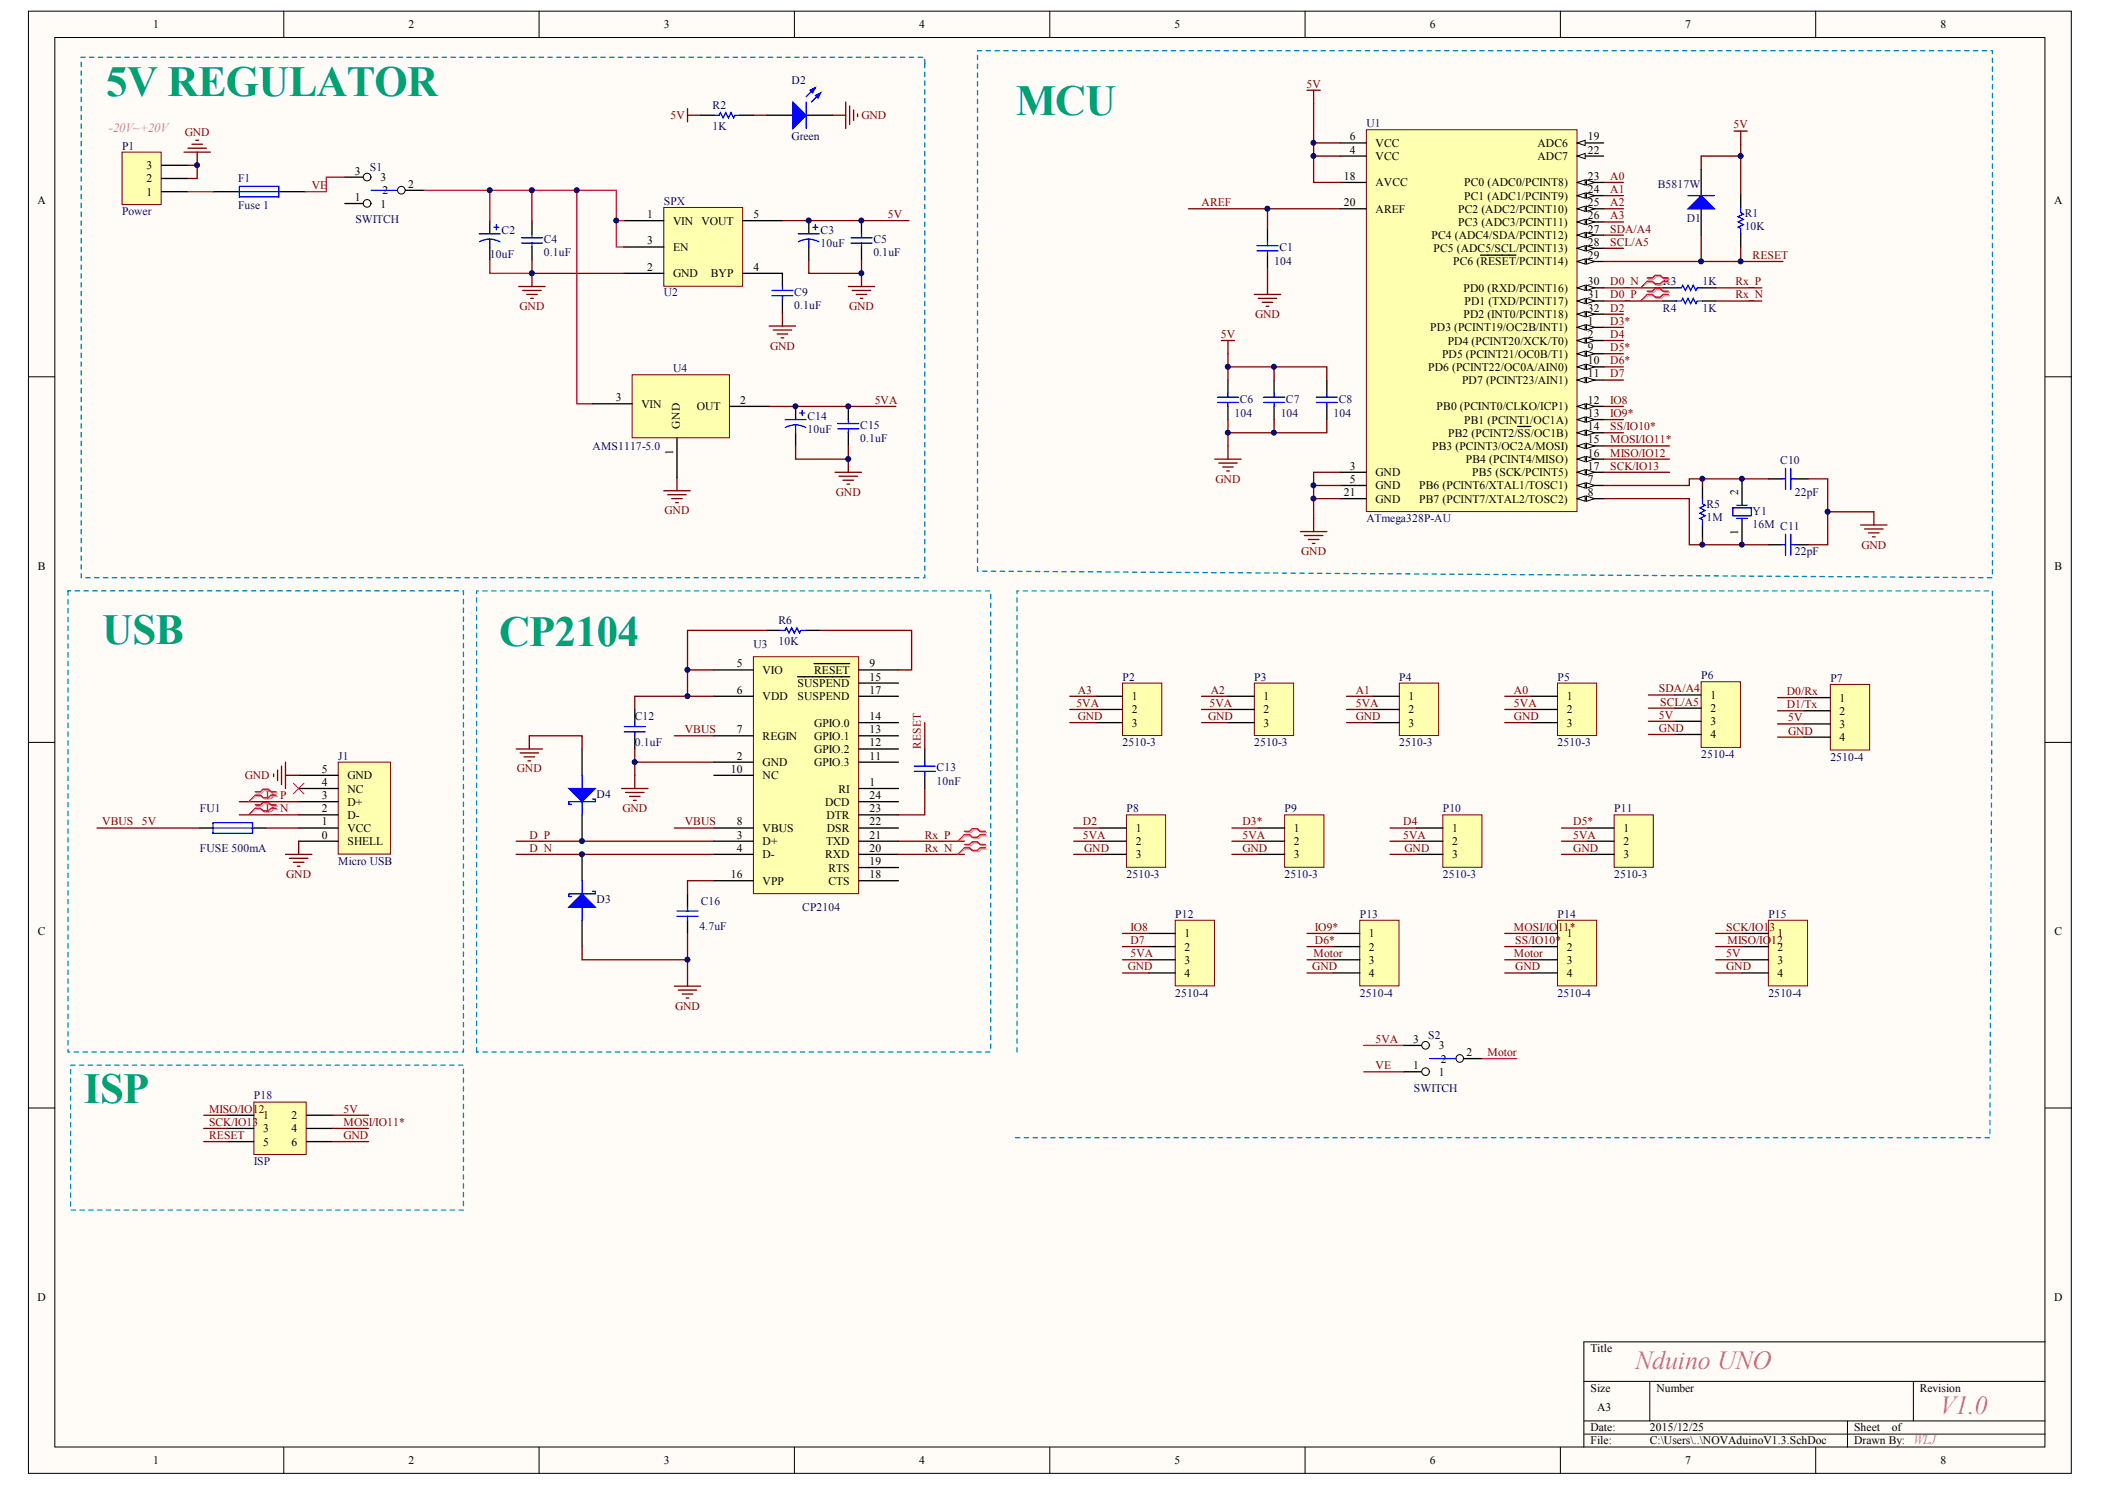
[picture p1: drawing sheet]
<svg xmlns="http://www.w3.org/2000/svg" width="297mm" height="210mm" viewBox="0 0 297 210" stroke-linecap="round" stroke-linejoin="round" font-family="sans-serif">
<defs><g id="words">
<g font-size="6" fill="#00a36e">
<text x="15" y="13.5">5V REGULATOR</text>
<text x="143.3" y="16.3">MCU</text>
<text x="14.4" y="90.8">USB</text>
<text x="70.4" y="91.2">CP2104</text>
<text x="11.8" y="155.7">ISP</text>
</g>
<g font-size="3.7" fill="#f0f">
<text x="230.8" y="193.1">Nduino UNO</text>
<text x="273.7" y="199.4">V1.0</text>
</g>
<text font-size="1.8" fill="#f0f" x="15.4" y="18.6">-20V~+20V</text>
<g font-size="1.6">
<text x="21.6" y="4">1</text>
<text x="57.7" y="4">2</text>
<text x="93.7" y="4">3</text>
<text x="129.7" y="4">4</text>
<text x="165.7" y="4">5</text>
<text x="201.8" y="4">6</text>
<text x="237.8" y="4">7</text>
<text x="273.8" y="4">8</text>
<text x="20.7" y="23.9">3</text>
<text x="190.5" y="19.8">6</text>
<text x="190.5" y="21.7">4</text>
<text x="194.1" y="20.7">VCC</text>
<text x="194.1" y="22.6">VCC</text>
<text x="217" y="20.7">ADC6</text>
<text x="217" y="22.6">ADC7</text>
<text x="224.1" y="19.8">19</text>
<text x="224.1" y="21.7">22</text>
<text x="5.3" y="28.8">A</text>
<text x="20.7" y="27.6">1</text>
<text x="20.7" y="25.7">2</text>
<text x="50.1" y="28.3">1</text>
<text x="50.1" y="24.6">3</text>
<text x="53.7" y="29.3">1</text>
<text x="53.7" y="25.6">3</text>
<text x="54" y="27.4">2</text>
<text x="57.6" y="26.5">2</text>
<text x="189.6" y="25.4">18</text>
<text x="189.6" y="29.1">20</text>
<text x="194.1" y="26.3">AVCC</text>
<text x="206.6" y="26.3">PC0 (ADC0/PCINT8)</text>
<text x="206.6" y="28.2">PC1 (ADC1/PCINT9)</text>
<text x="224.1" y="25.4">23</text>
<text x="224.1" y="27.2">24</text>
<text x="224.1" y="29.1">25</text>
<text x="289.9" y="28.8">A</text>
<text x="91.3" y="30.8">1</text>
<text x="91.3" y="34.5">3</text>
<text x="95" y="31.7">VIN</text>
<text x="95" y="35.4">EN</text>
<text x="99" y="31.7">VOUT</text>
<text x="106.3" y="30.8">5</text>
<text x="194.1" y="30">AREF</text>
<text x="202" y="33.7">PC4 (ADC4/SDA/PCINT12)</text>
<text x="202.3" y="35.6">PC5 (ADC5/SCL/PCINT13)</text>
<text x="205.8" y="30">PC2 (ADC2/PCINT10)</text>
<text x="205.8" y="31.9">PC3 (ADC3/PCINT11)</text>
<text x="224.1" y="30.9">26</text>
<text x="224.1" y="32.8">27</text>
<text x="224.1" y="34.7">28</text>
<text x="91.3" y="38.2">2</text>
<text x="95" y="39.1">GND</text>
<text x="100.3" y="39.1">BYP</text>
<text x="106.3" y="38.2">4</text>
<text x="205" y="37.5">PC6 (RESET/PCINT14)</text>
<text x="206.5" y="41.2">PD0 (RXD/PCINT16)</text>
<text x="224.1" y="36.5">29</text>
<text x="224.1" y="40.2">30</text>
<text x="201.8" y="46.7">PD3 (PCINT19/OC2B/INT1)</text>
<text x="206.5" y="44.9">PD2 (INT0/PCINT18)</text>
<text x="206.6" y="43">PD1 (TXD/PCINT17)</text>
<text x="224.1" y="42.1">31</text>
<text x="224.1" y="44">32</text>
<text x="224.1" y="47.7">2</text>
<text x="224.1" y="45.8">1</text>
<text x="201.5" y="52.3">PD6 (PCINT22/OC0A/AIN0)</text>
<text x="203.5" y="50.5">PD5 (PCINT21/OC0B/T1)</text>
<text x="204.3" y="48.6">PD4 (PCINT20/XCK/T0)</text>
<text x="224.1" y="49.5">9</text>
<text x="224.1" y="51.4">10</text>
<text x="224.1" y="53.3">11</text>
<text x="86.9" y="56.6">3</text>
<text x="90.5" y="57.5">VIN</text>
<text x="98.3" y="57.9">OUT</text>
<text x="104.5" y="57">2</text>
<text x="202.7" y="57.9">PB0 (PCINT0/CLKO/ICP1)</text>
<text x="206.3" y="54.2">PD7 (PCINT23/AIN1)</text>
<text x="206.6" y="59.8">PB1 (PCINT1/OC1A)</text>
<text x="224.1" y="57">12</text>
<text x="224.1" y="58.8">13</text>
<text x="95" y="64.1" transform="rotate(-90 95 64.1)">1</text>
<text x="95.9" y="60.5" transform="rotate(-90 95.9 60.5)">GND</text>
<text x="202.1" y="63.5">PB3 (PCINT3/OC2A/MOSI)</text>
<text x="204.4" y="61.6">PB2 (PCINT2/SS/OC1B)</text>
<text x="206.9" y="65.3">PB4 (PCINT4/MISO)</text>
<text x="224.1" y="60.7">14</text>
<text x="224.1" y="62.5">15</text>
<text x="224.1" y="64.4">16</text>
<text x="189.6" y="70">21</text>
<text x="190.5" y="68.1">5</text>
<text x="190.5" y="66.3">3</text>
<text x="194.1" y="69">GND</text>
<text x="194.1" y="70.9">GND</text>
<text x="194.1" y="67.2">GND</text>
<text x="200.3" y="69">PB6 (PCINT6/XTAL1/TOSC1)</text>
<text x="200.3" y="70.9">PB7 (PCINT7/XTAL2/TOSC2)</text>
<text x="207.7" y="67.2">PB5 (SCK/PCINT5)</text>
<text x="224.1" y="68.1">7</text>
<text x="224.1" y="70">8</text>
<text x="224.1" y="66.3">17</text>
<text x="245.3" y="69.8" transform="rotate(-90 245.3 69.8)">2</text>
<text x="245.3" y="75.5" transform="rotate(-90 245.3 75.5)">1</text>
<text x="5.3" y="80.4">B</text>
<text x="289.9" y="80.4">B</text>
<text x="104" y="94.1">5</text>
<text x="107.6" y="95.1">VIO</text>
<text x="114.9" y="95.1">RESET</text>
<text x="122.7" y="94.1">9</text>
<text x="122.7" y="96">15</text>
<text x="104" y="97.9">6</text>
<text x="107.6" y="98.8">VDD</text>
<text x="112.5" y="96.9">SUSPEND</text>
<text x="112.5" y="98.8">SUSPEND</text>
<text x="122.7" y="97.9">17</text>
<text x="122.7" y="101.6">14</text>
<text x="159.7" y="98.8">1</text>
<text x="159.7" y="100.6">2</text>
<text x="178.3" y="98.8">1</text>
<text x="178.3" y="100.6">2</text>
<text x="198.8" y="98.8">1</text>
<text x="198.8" y="100.6">2</text>
<text x="221.1" y="98.8">1</text>
<text x="221.1" y="100.6">2</text>
<text x="241.4" y="98.6">1</text>
<text x="241.4" y="100.5">2</text>
<text x="259.6" y="99">1</text>
<text x="259.6" y="100.8">2</text>
<text x="104" y="103.4">7</text>
<text x="104" y="107.1">2</text>
<text x="107.6" y="104.4">REGIN</text>
<text x="114.9" y="106.2">GPIO.2</text>
<text x="114.9" y="104.4">GPIO.1</text>
<text x="114.9" y="102.5">GPIO.0</text>
<text x="122.7" y="107.1">11</text>
<text x="122.7" y="105.3">12</text>
<text x="122.7" y="103.4">13</text>
<text x="159.7" y="102.5">3</text>
<text x="178.3" y="102.5">3</text>
<text x="198.8" y="102.5">3</text>
<text x="221.1" y="102.5">3</text>
<text x="241.4" y="102.3">3</text>
<text x="241.4" y="104.2">4</text>
<text x="259.6" y="102.7">3</text>
<text x="259.6" y="104.5">4</text>
<text x="45.4" y="112.7">3</text>
<text x="45.4" y="109">5</text>
<text x="45.4" y="110.9">4</text>
<text x="49" y="113.7">D+</text>
<text x="49" y="109.9">GND</text>
<text x="49" y="111.8">NC</text>
<text x="103.1" y="109">10</text>
<text x="107.6" y="108.1">GND</text>
<text x="107.6" y="109.9">NC</text>
<text x="114.9" y="108.1">GPIO.3</text>
<text x="116.4" y="113.7">DCD</text>
<text x="118.3" y="111.8">RI</text>
<text x="122.7" y="112.7">24</text>
<text x="122.7" y="110.9">1</text>
<text x="45.4" y="116.4">1</text>
<text x="45.4" y="114.6">2</text>
<text x="45.4" y="118.3">0</text>
<text x="49" y="117.4">VCC</text>
<text x="49" y="115.5">D-</text>
<text x="49" y="119.2">SHELL</text>
<text x="104" y="116.4">8</text>
<text x="104" y="118.3">3</text>
<text x="107.6" y="117.4">VBUS</text>
<text x="107.6" y="119.2">D+</text>
<text x="116.6" y="119.2">TXD</text>
<text x="116.6" y="115.5">DTR</text>
<text x="116.7" y="117.4">DSR</text>
<text x="122.7" y="118.3">21</text>
<text x="122.7" y="116.4">22</text>
<text x="122.7" y="114.6">23</text>
<text x="160.3" y="117.4">1</text>
<text x="160.3" y="119.2">2</text>
<text x="182.6" y="117.4">1</text>
<text x="182.6" y="119.2">2</text>
<text x="204.9" y="117.4">1</text>
<text x="204.9" y="119.2">2</text>
<text x="229.1" y="117.4">1</text>
<text x="229.1" y="119.2">2</text>
<text x="103.1" y="123.9">16</text>
<text x="104" y="120.2">4</text>
<text x="107.6" y="121.1">D-</text>
<text x="107.6" y="124.8">VPP</text>
<text x="116.4" y="121.1">RXD</text>
<text x="116.9" y="124.8">CTS</text>
<text x="116.9" y="122.9">RTS</text>
<text x="122.7" y="123.9">18</text>
<text x="122.7" y="122">19</text>
<text x="122.7" y="120.2">20</text>
<text x="160.3" y="121.1">3</text>
<text x="182.6" y="121.1">3</text>
<text x="204.9" y="121.1">3</text>
<text x="229.1" y="121.1">3</text>
<text x="5.3" y="132">C</text>
<text x="289.9" y="132">C</text>
<text x="167.1" y="132.2">1</text>
<text x="167.1" y="134.1">2</text>
<text x="167.1" y="136">3</text>
<text x="167.1" y="137.8">4</text>
<text x="193.2" y="132.2">1</text>
<text x="193.2" y="134.1">2</text>
<text x="193.2" y="136">3</text>
<text x="193.2" y="137.8">4</text>
<text x="221.1" y="132.2">1</text>
<text x="221.1" y="134.1">2</text>
<text x="221.1" y="136">3</text>
<text x="221.1" y="137.8">4</text>
<text x="250.8" y="132.2">1</text>
<text x="250.8" y="134.1">2</text>
<text x="250.8" y="136">3</text>
<text x="250.8" y="137.8">4</text>
<text x="199.4" y="147.1">3</text>
<text x="203" y="148">3</text>
<text x="203.3" y="149.9">2</text>
<text x="206.9" y="149">2</text>
<text x="199.4" y="150.8">1</text>
<text x="203" y="151.8">1</text>
<text x="37.1" y="157.9">1</text>
<text x="37.1" y="159.7">3</text>
<text x="37.1" y="161.6">5</text>
<text x="41.1" y="157.9">2</text>
<text x="41.1" y="159.7">4</text>
<text x="41.1" y="161.6">6</text>
<text x="5.3" y="183.5">D</text>
<text x="289.9" y="183.5">D</text>
<text x="224.4" y="190.7">Title</text>
<text x="224.4" y="196.3">Size</text>
<text x="233.7" y="196.3">Number</text>
<text x="270.9" y="196.3">Revision</text>
<text x="224.4" y="201.9">Date:</text>
<text x="224.4" y="203.8">File:</text>
<text x="225.4" y="199.1">A3</text>
<text x="232.8" y="201.9">2015/12/25</text>
<text x="232.8" y="203.8">C:\Users\..\NOVAduinoV1.3.SchDoc</text>
<text x="261.6" y="201.9">Sheet</text>
<text x="261.6" y="203.8">Drawn By: WLJ</text>
<text x="267" y="201.9">of</text>
<text x="21.6" y="206.6">1</text>
<text x="57.7" y="206.6">2</text>
<text x="93.7" y="206.6">3</text>
<text x="129.7" y="206.6">4</text>
<text x="165.7" y="206.6">5</text>
<text x="201.8" y="206.6">6</text>
<text x="237.8" y="206.6">7</text>
<text x="273.8" y="206.6">8</text>
</g>
<g font-size="1.6" fill="#000080">
<text x="111.7" y="11.8">D2</text>
<text x="100.6" y="15.3">R2</text>
<text x="192.8" y="17.9">U1</text>
<text x="17.2" y="21.1">P1</text>
<text x="100.6" y="18.3">1K</text>
<text x="111.7" y="19.8">Green</text>
<text x="33.6" y="25.7">F1</text>
<text x="33.6" y="29.5">Fuse 1</text>
<text x="52.2" y="24.1">S1</text>
<text x="93.7" y="28.9">SPX</text>
<text x="233.9" y="26.5">B5817W</text>
<text x="17.2" y="30.4">Power</text>
<text x="50.1" y="31.5">SWITCH</text>
<text x="70.8" y="33">C2</text>
<text x="76.7" y="34.3">C4</text>
<text x="115.8" y="34.9">10uF</text>
<text x="115.8" y="33">C3</text>
<text x="123.2" y="34.3">C5</text>
<text x="180.5" y="35.4">C1</text>
<text x="238" y="31.3">D1</text>
<text x="246.2" y="32.4">10K</text>
<text x="246.2" y="30.6">R1</text>
<text x="69.1" y="36.3">10uF</text>
<text x="76.7" y="36.2">0.1uF</text>
<text x="93.7" y="41.7">U2</text>
<text x="112.1" y="41.7">C9</text>
<text x="123.2" y="36.2">0.1uF</text>
<text x="179.8" y="37.5">104</text>
<text x="234.7" y="40.2">R3</text>
<text x="240.2" y="40.2">1K</text>
<text x="112.1" y="43.6">0.1uF</text>
<text x="234.7" y="44">R4</text>
<text x="240.2" y="44">1K</text>
<text x="95" y="52.5">U4</text>
<text x="113.9" y="59.2">C14</text>
<text x="174.2" y="58.8">104</text>
<text x="175" y="56.8">C6</text>
<text x="180.7" y="58.8">104</text>
<text x="181.5" y="56.8">C7</text>
<text x="188.2" y="58.8">104</text>
<text x="188.9" y="56.8">C8</text>
<text x="83.6" y="63.5">AMS1117-5.0</text>
<text x="113.9" y="61.1">10uF</text>
<text x="121.4" y="62.4">0.1uF</text>
<text x="121.4" y="60.5">C15</text>
<text x="251.2" y="65.5">C10</text>
<text x="240.8" y="71.6">R5</text>
<text x="253.3" y="70">22pF</text>
<text x="192.8" y="73.7">ATmega328P-AU</text>
<text x="240.8" y="73.5">1M</text>
<text x="247.3" y="72.6">Y1</text>
<text x="247.3" y="74.4">16M C11</text>
<text x="253.3" y="78.3">22pF</text>
<text x="109.9" y="88">R6</text>
<text x="106.3" y="91.4">U3</text>
<text x="109.9" y="91">10K</text>
<text x="158.4" y="96">P2</text>
<text x="177" y="96">P3</text>
<text x="197.5" y="96">P4</text>
<text x="219.8" y="96">P5</text>
<text x="240.1" y="95.8">P6</text>
<text x="89.6" y="101.6">C12</text>
<text x="258.3" y="96.2">P7</text>
<text x="47.7" y="107.1">J1</text>
<text x="89.6" y="105.3">0.1uF</text>
<text x="158.4" y="105.3">2510-3</text>
<text x="177" y="105.3">2510-3</text>
<text x="197.5" y="105.3">2510-3</text>
<text x="219.8" y="105.3">2510-3</text>
<text x="240.1" y="107">2510-4</text>
<text x="258.3" y="107.3">2510-4</text>
<text x="84.2" y="112.5">D4</text>
<text x="132.2" y="110.7">10nF</text>
<text x="132.2" y="108.8">C13</text>
<text x="28.2" y="114.6">FU1</text>
<text x="159" y="114.6">P8</text>
<text x="181.3" y="114.6">P9</text>
<text x="203.6" y="114.6">P10</text>
<text x="227.8" y="114.6">P11</text>
<text x="28.2" y="120.2">FUSE 500mA</text>
<text x="47.7" y="122">Micro USB</text>
<text x="159" y="123.9">2510-3</text>
<text x="181.3" y="123.9">2510-3</text>
<text x="203.6" y="123.9">2510-3</text>
<text x="227.8" y="123.9">2510-3</text>
<text x="84.2" y="127.4">D3</text>
<text x="98.7" y="131.1">4.7uF</text>
<text x="98.9" y="127.6">C16</text>
<text x="113.2" y="128.5">CP2104</text>
<text x="165.8" y="129.5">P12</text>
<text x="191.9" y="129.5">P13</text>
<text x="219.8" y="129.5">P14</text>
<text x="249.5" y="129.5">P15</text>
<text x="165.8" y="140.6">2510-4</text>
<text x="191.9" y="140.6">2510-4</text>
<text x="219.8" y="140.6">2510-4</text>
<text x="249.5" y="140.6">2510-4</text>
<text x="201.6" y="146.5">S2</text>
<text x="35.8" y="155.1">P18</text>
<text x="199.5" y="154">SWITCH</text>
<text x="35.8" y="164.4">ISP</text>
</g>
<g font-size="1.6" fill="#800000">
<text x="94.6" y="16.8">5V</text>
<text x="121.6" y="16.8">GND</text>
<text x="184.4" y="12.4">5V</text>
<text x="26.1" y="19.2">GND</text>
<text x="244.6" y="18.1">5V</text>
<text x="44" y="26.7">VE</text>
<text x="169.6" y="29.1">AREF</text>
<text x="227.2" y="25.4">A0</text>
<text x="227.2" y="27.2">A1</text>
<text x="227.2" y="29.1">A2</text>
<text x="125.3" y="30.8">5V</text>
<text x="227.2" y="30.9">A3</text>
<text x="227.2" y="32.8">SDA/A4</text>
<text x="227.2" y="34.7">SCL/A5</text>
<text x="227.2" y="40.2">D0_N</text>
<text x="244.9" y="40.2">Rx_P</text>
<text x="247.3" y="36.5">RESET</text>
<text x="73.3" y="43.7">GND</text>
<text x="119.8" y="43.7">GND</text>
<text x="172.3" y="47.7">5V</text>
<text x="177.1" y="44.8">GND</text>
<text x="227.2" y="44">D2</text>
<text x="227.2" y="45.8">D3*</text>
<text x="227.2" y="47.7">D4</text>
<text x="227.2" y="42.1">D0_P</text>
<text x="244.9" y="42.1">Rx_N</text>
<text x="108.7" y="49.3">GND</text>
<text x="227.2" y="49.5">D5*</text>
<text x="227.2" y="51.4">D6*</text>
<text x="227.2" y="53.3">D7</text>
<text x="123.4" y="57">5VA</text>
<text x="227.2" y="57">IO8</text>
<text x="227.2" y="58.8">IO9*</text>
<text x="227.2" y="60.7">SS/IO10*</text>
<text x="227.2" y="62.5">MOSI/IO11*</text>
<text x="227.2" y="64.4">MISO/IO12</text>
<text x="118" y="69.9">GND</text>
<text x="171.5" y="68.1">GND</text>
<text x="227.2" y="66.3">SCK/IO13</text>
<text x="93.8" y="72.5">GND</text>
<text x="262.7" y="77.4">GND</text>
<text x="183.6" y="78.3">GND</text>
<text x="151.9" y="99.7">5VA</text>
<text x="152.1" y="101.6">GND</text>
<text x="152.1" y="97.9">A3</text>
<text x="170.5" y="101.6">GND</text>
<text x="170.7" y="99.7">5VA</text>
<text x="170.9" y="97.9">A2</text>
<text x="191.3" y="99.7">5VA</text>
<text x="191.3" y="101.6">GND</text>
<text x="191.3" y="97.9">A1</text>
<text x="213.6" y="99.7">5VA</text>
<text x="213.6" y="101.6">GND</text>
<text x="213.6" y="97.9">A0</text>
<text x="234.1" y="101.4">5V</text>
<text x="234.1" y="97.7">SDA/A4</text>
<text x="234.3" y="99.5">SCL/A5</text>
<text x="252.1" y="98">D0/Rx</text>
<text x="252.1" y="99.9">D1/Tx</text>
<text x="252.3" y="101.8">5V</text>
<text x="96.6" y="103.4">VBUS</text>
<text x="129.9" y="105.7" transform="rotate(-90 129.9 105.7)">RESET</text>
<text x="234.1" y="103.2">GND</text>
<text x="252.3" y="103.6">GND</text>
<text x="34.5" y="109.9">GND</text>
<text x="37.5" y="112.7">D_P</text>
<text x="72.9" y="109">GND</text>
<text x="14.4" y="116.4">VBUS</text>
<text x="20" y="116.4">5V</text>
<text x="37.5" y="114.6">D_N</text>
<text x="74.7" y="118.3">D_P</text>
<text x="87.8" y="114.5">GND</text>
<text x="96.6" y="116.4">VBUS</text>
<text x="130.5" y="118.3">Rx_P</text>
<text x="152.8" y="118.3">5VA</text>
<text x="152.8" y="116.4">D2</text>
<text x="175.3" y="118.3">5VA</text>
<text x="175.3" y="116.4">D3*</text>
<text x="198" y="118.3">5VA</text>
<text x="198" y="116.4">D4</text>
<text x="222" y="118.3">5VA</text>
<text x="222" y="116.4">D5*</text>
<text x="40.4" y="123.8">GND</text>
<text x="74.7" y="120.2">D_N</text>
<text x="130.5" y="120.2">Rx_N</text>
<text x="153" y="120.2">GND</text>
<text x="175.3" y="120.2">GND</text>
<text x="198.2" y="120.2">GND</text>
<text x="222" y="120.2">GND</text>
<text x="159.5" y="131.3">IO8</text>
<text x="185.6" y="131.3">IO9*</text>
<text x="213.6" y="131.3">MOSI/IO11*</text>
<text x="243.6" y="131.3">SCK/IO1</text>
<text x="249.7" y="131.3">3</text>
<text x="159.1" y="136.9">GND</text>
<text x="159.5" y="135">5VA</text>
<text x="159.5" y="133.2">D7</text>
<text x="185.2" y="136.9">GND</text>
<text x="185.4" y="135">Motor</text>
<text x="185.6" y="133.2">D6*</text>
<text x="213.6" y="135">Motor</text>
<text x="213.8" y="136.9">GND</text>
<text x="213.8" y="133.2">SS/IO10*</text>
<text x="243.6" y="135">5V</text>
<text x="243.6" y="136.9">GND</text>
<text x="243.8" y="133.2">MISO/IO12</text>
<text x="95.3" y="142.4">GND</text>
<text x="194.1" y="147.1">5VA</text>
<text x="209.9" y="149">Motor</text>
<text x="194.1" y="150.8">VE</text>
<text x="29.5" y="157">MISO/IO12</text>
<text x="29.5" y="158.8">SCK/IO13</text>
<text x="29.5" y="160.7">RESET</text>
<text x="48.5" y="157">5V</text>
<text x="48.5" y="158.8">MOSI/IO11*</text>
<text x="48.5" y="160.7">GND</text>
</g>
</g></defs>
<g fill="#fffcf8" stroke="#000" stroke-width=".14">
<path d="M4 1.6h288.3v206.2h-288.3z"/>
<path d="M7.7 5.3h280.9v198.8h-280.9z"/>
</g>
<g fill="none" stroke="#000" stroke-width=".14">
<path d="M40 1.6v3.7M76.1 1.6v3.7M112.1 1.6v3.7M148.1 1.6v3.7M184.2 1.6v3.7M220.2 1.6v3.7M256.2 1.6v3.7M4 53.1h3.7M288.6 53.1h3.7M4 104.7h3.7M288.6 104.7h3.7M4 156.3h3.7"/>
<path d="M288.6 156.3h3.7M223.5 194.9h65.1M232.8 194.9v5.5M270 194.9v5.5M288.6 189.3h-65.1v14.9M40 204.2v3.7M76.1 204.2v3.7M112.1 204.2v3.7M148.1 204.2v3.7M184.2 204.2v3.7M220.2 204.2v3.7M223.5 200.4h65.1"/>
<path d="M223.5 202.3h65.1M256.2 204.2v3.7M260.7 200.4v3.8"/>
</g>
<path d="M47.7 107.5h7.4v13h-7.4z" fill="#ffffb0" stroke="#800000" stroke-width=".14"/>
<path d="M42.1 116.8h5.6M42.1 114.9h5.6M42.1 113.1h5.6M42.1 109.4h5.6M42.1 118.7h5.6M42.1 111.2h5.6" fill="none" stroke="#000" stroke-width=".19"/>
<path d="M38.6 109.2v.4M39.2 108.6v1.5M39.7 108.1v2.6M40.3 107.5v3.7M40.3 109.4h1.8M42.1 118.7v1.8M40.3 120.5h3.7M40.8 121.1h2.6M41.4 121.6h1.5M42 122.2h.3" fill="none" stroke="#800000" stroke-width=".19"/>
<path d="M41.4 110.5l1.5 1.5M42.9 110.5l-1.5 1.5" fill="none" stroke="#f00" stroke-width=".14"/>
<path d="M130.5 9v-.9h-119v73.4h119v-72.5M9.6 83.4v65h55.8v-65h-55.8M137.9 80.6v-73.4h143.3v74.3l-143.3-.9" fill="none" stroke="#0075ad" stroke-width=".19" stroke-dasharray=".6 .6"/>
<path d="M192.8 18.3h29.7v53.9h-29.7z" fill="#ffffb0" stroke="#800000" stroke-width=".14"/>
<path d="M222.6 36.9h3.7" fill="none" stroke="#000" stroke-width=".19"/>
<g fill="#fffcf8" stroke="#000" stroke-width=".14">
<path d="M222.6 36.9l1.1-.4v.8z"/>
<path d="M223.9 36.5l1.1 .4-1.1 .4z"/>
</g>
<path d="M208.9 36h5M222.6 40.6h3.7" fill="none" stroke="#000" stroke-width=".19"/>
<g fill="#fffcf8" stroke="#000" stroke-width=".14">
<path d="M222.6 40.6l1.1-.4v.8z"/>
<path d="M223.9 40.2l1.1 .4-1.1 .4z"/>
</g>
<path d="M222.6 42.5h3.7" fill="none" stroke="#000" stroke-width=".19"/>
<g fill="#fffcf8" stroke="#000" stroke-width=".14">
<path d="M222.6 42.5l1.1-.4v.7z"/>
<path d="M223.9 42.1l1.1 .4-1.1 .3z"/>
</g>
<path d="M222.6 44.3h3.7" fill="none" stroke="#000" stroke-width=".19"/>
<g fill="#fffcf8" stroke="#000" stroke-width=".14">
<path d="M222.6 44.3l1.1-.4v.8z"/>
<path d="M223.9 43.9l1.1 .4-1.1 .4z"/>
</g>
<path d="M222.6 48h3.7" fill="none" stroke="#000" stroke-width=".19"/>
<g fill="#fffcf8" stroke="#000" stroke-width=".14">
<path d="M222.6 48l1.1-.3v.7z"/>
<path d="M223.9 47.7l1.1 .3-1.1 .4z"/>
</g>
<path d="M189.1 20.2h3.7M189.1 68.5h3.7M222.6 68.5h3.7" fill="none" stroke="#000" stroke-width=".19"/>
<g fill="#fffcf8" stroke="#000" stroke-width=".14">
<path d="M222.6 68.5l1.1-.4v.8z"/>
<path d="M223.9 68.1l1.1 .4-1.1 .4z"/>
</g>
<path d="M222.6 70.3h3.7" fill="none" stroke="#000" stroke-width=".19"/>
<g fill="#fffcf8" stroke="#000" stroke-width=".14">
<path d="M222.6 70.3l1.1-.3v.7z"/>
<path d="M223.9 70l1.1 .3-1.1 .4z"/>
</g>
<path d="M222.6 49.9h3.7" fill="none" stroke="#000" stroke-width=".19"/>
<g fill="#fffcf8" stroke="#000" stroke-width=".14">
<path d="M222.6 49.9l1.1-.4v.8z"/>
<path d="M223.9 49.5l1.1 .4-1.1 .4z"/>
</g>
<path d="M222.6 51.8h3.7" fill="none" stroke="#000" stroke-width=".19"/>
<g fill="#fffcf8" stroke="#000" stroke-width=".14">
<path d="M222.6 51.8l1.1-.4v.7z"/>
<path d="M223.9 51.4l1.1 .4-1.1 .3z"/>
</g>
<path d="M222.6 53.6h3.7" fill="none" stroke="#000" stroke-width=".19"/>
<g fill="#fffcf8" stroke="#000" stroke-width=".14">
<path d="M222.6 53.6l1.1-.4v.8z"/>
<path d="M223.9 53.2l1.1 .4-1.1 .4z"/>
</g>
<path d="M222.6 57.3h3.7" fill="none" stroke="#000" stroke-width=".19"/>
<g fill="#fffcf8" stroke="#000" stroke-width=".14">
<path d="M222.6 57.3l1.1-.3v.7z"/>
<path d="M223.9 57l1.1 .3-1.1 .4z"/>
</g>
<path d="M222.6 59.2h3.7" fill="none" stroke="#000" stroke-width=".19"/>
<g fill="#fffcf8" stroke="#000" stroke-width=".14">
<path d="M222.6 59.2l1.1-.4v.8z"/>
<path d="M223.9 58.8l1.1 .4-1.1 .4z"/>
</g>
<path d="M222.6 61h3.7" fill="none" stroke="#000" stroke-width=".19"/>
<g fill="#fffcf8" stroke="#000" stroke-width=".14">
<path d="M222.6 61l1.1-.3v.7z"/>
<path d="M223.9 60.7l1.1 .3-1.1 .4z"/>
</g>
<path d="M214.2 60.2h1.8M222.6 62.9h3.7" fill="none" stroke="#000" stroke-width=".19"/>
<g fill="#fffcf8" stroke="#000" stroke-width=".14">
<path d="M222.6 62.9l1.1-.4v.8z"/>
<path d="M223.9 62.5l1.1 .4-1.1 .4z"/>
</g>
<path d="M222.6 64.8h3.7" fill="none" stroke="#000" stroke-width=".19"/>
<g fill="#fffcf8" stroke="#000" stroke-width=".14">
<path d="M222.6 64.8l1.1-.4v.7z"/>
<path d="M223.9 64.4l1.1 .4-1.1 .3z"/>
</g>
<path d="M222.6 66.6h3.7" fill="none" stroke="#000" stroke-width=".19"/>
<g fill="#fffcf8" stroke="#000" stroke-width=".14">
<path d="M222.6 66.6l1.1-.3v.7z"/>
<path d="M223.9 66.3l1.1 .3-1.1 .4z"/>
</g>
<path d="M189.1 25.7h3.7M189.1 29.5h3.7M222.6 25.7h3.7M189.1 70.3h3.7" fill="none" stroke="#000" stroke-width=".19"/>
<g fill="#fffcf8" stroke="#000" stroke-width=".14">
<path d="M222.6 25.7l1.1-.3v.7z"/>
<path d="M223.9 25.4l1.1 .3-1.1 .4z"/>
</g>
<path d="M222.6 27.6h3.7" fill="none" stroke="#000" stroke-width=".19"/>
<g fill="#fffcf8" stroke="#000" stroke-width=".14">
<path d="M222.6 27.6l1.1-.4v.8z"/>
<path d="M223.9 27.2l1.1 .4-1.1 .4z"/>
</g>
<path d="M222.6 29.5h3.7" fill="none" stroke="#000" stroke-width=".19"/>
<g fill="#fffcf8" stroke="#000" stroke-width=".14">
<path d="M222.6 29.5l1.1-.4v.7z"/>
<path d="M223.9 29.1l1.1 .4-1.1 .3z"/>
</g>
<path d="M222.6 31.3h3.7" fill="none" stroke="#000" stroke-width=".19"/>
<g fill="#fffcf8" stroke="#000" stroke-width=".14">
<path d="M222.6 31.3l1.1-.4v.8z"/>
<path d="M223.9 30.9l1.1 .4-1.1 .4z"/>
</g>
<path d="M222.6 33.2h3.7" fill="none" stroke="#000" stroke-width=".19"/>
<g fill="#fffcf8" stroke="#000" stroke-width=".14">
<path d="M222.6 33.2l1.1-.4v.7z"/>
<path d="M223.9 32.8l1.1 .4-1.1 .3z"/>
</g>
<path d="M222.6 35h3.7" fill="none" stroke="#000" stroke-width=".19"/>
<g fill="#fffcf8" stroke="#000" stroke-width=".14">
<path d="M222.6 35l1.1-.3v.7z"/>
<path d="M223.9 34.7l1.1 .3-1.1 .4z"/>
</g>
<path d="M189.1 22h3.7M222.6 20.2h3.7M189.1 66.6h3.7" fill="none" stroke="#000" stroke-width=".19"/>
<path d="M222.6 20.2l1.1-.4v.7z" fill="#fffcf8" stroke="#000" stroke-width=".14"/>
<path d="M222.6 22h3.7" fill="none" stroke="#000" stroke-width=".19"/>
<path d="M222.6 22l1.1-.4v.8z" fill="#fffcf8" stroke="#000" stroke-width=".14"/>
<path d="M222.6 46.2h3.7" fill="none" stroke="#000" stroke-width=".19"/>
<g fill="#fffcf8" stroke="#000" stroke-width=".14">
<path d="M222.6 46.2l1.1-.4v.8z"/>
<path d="M223.9 45.8l1.1 .4-1.1 .4z"/>
</g>
<g fill="none" stroke="#800000" stroke-width=".19">
<path d="M184.4 12.7h1.9M185.4 12.7v13h3.7M244.7 18.5h1.9M245.6 18.5v1.8M75.1 38.6v1.8M178.9 37.8v3.7M185.4 22h3.7M185.4 20.2h3.7M189.1 29.5h-10.2v2.7M226.3 25.7h2.8M226.3 27.6h2.8M226.3 29.5h2.8"/>
<path d="M226.3 31.3h2.8M226.3 33.2h2.8M226.3 35h2.8M73.2 40.4h3.7M73.8 41h2.6M74.3 41.5h1.5M74.9 42.1h.4M172.3 48h1.9M173.3 51.8h13.9v1.8M173.3 48v5.6M173.3 59.2v5.6M177 41.5h3.7"/>
<path d="M177.6 42.1h2.6M178.1 42.6h1.5M178.7 43.2h.3M179.8 51.8v1.8M179.8 59.2v1.8M187.2 59.2v1.8h-13.9M226.3 44.3h2.8M226.3 46.2h2.8M226.3 48h2.8M226.3 49.9h2.8M226.3 51.8h2.8M226.3 53.6h2.8"/>
<path d="M226.3 57.3h2.8M226.3 59.2h2.8M226.3 40.6h8.4M226.3 42.5h8.4M242.1 40.6h6.5M242.1 42.5h6.5M171.4 64.8h3.7M172 65.3h2.6M172.5 65.9h1.5M173.1 66.4h.4M183.5 75h3.7M184.1 75.5h2.6"/>
<path d="M184.6 76.1h1.5M185.2 76.7h.4M185.4 68.5h3.7M185.4 70.3h3.7M189.1 66.6h-3.7v8.4M226.3 61h2.8M226.3 64.8h9.3M226.3 66.6h9.3M226.3 62.9h9.3M255.1 67.6h2.8v9.2h-2.8M257.9 72.2h6.5v1.9M262.6 74.1h3.7"/>
<path d="M263.1 74.6h2.6M263.7 75.2h1.5M264.2 75.7h.4M33.8 113.1h8.3M33.8 114.9h8.3"/>
</g>
<g fill="none" stroke="#000" stroke-width=".19">
<path d="M69.1 31.1v1.9M69.1 34.8v1.9M75.1 31.1v1.9M75.1 34.8v1.9M114.1 31.1v1.9M114.1 34.8v1.9M121.6 31.1v1.9M121.6 34.8v1.9M178.9 32.2v1.9M178.9 36v1.8M245.6 27.4v1.9M245.6 33v1.8"/>
<path d="M173.3 53.6v1.9M173.3 57.3v1.9M179.8 53.6v1.9M179.8 57.3v1.9M187.2 53.6v1.9M187.2 57.3v1.9M234.7 40.6h1.8M234.7 42.5h1.8M240.2 40.6h1.9M240.2 42.5h1.9M245.8 67.6v3.7M245.8 73.1v3.7"/>
<path d="M249.5 67.6h1.9M249.5 76.8h1.9M253.3 67.6h1.8M253.3 76.8h1.8"/>
</g>
<g fill="none" stroke="#00f" stroke-width=".19">
<path d="M67.6 33h3M69.1 33.7l.8 .1 .7 .3M69.1 33.7l-.7 .1-.7 .3M69.1 33.7v1.1M69.7 32.1h.7M70 31.7v.7M73.6 33.5h3M73.6 34.3h3M75.1 33v.5M75.1 34.3v.5M112.6 33h3M114.1 33.7l.8 .1 .7 .3"/>
<path d="M114.1 33.7l-.7 .1-.7 .3M114.1 33.7v1.1M114.7 32.1h.7M115.1 31.7v.7M120.1 33.5h3M120.1 34.3h3M121.6 33v.5M121.6 34.3v.5M177.4 34.7h2.9M177.4 35.4h2.9M178.9 34.1v.6M178.9 35.4v.6"/>
<path d="M245.6 29.3v.7l.4 .2-.7 .4 .7 .3-.7 .4 .7 .4-.7 .4 .3 .1v.8M171.8 56h3M171.8 56.8h3M173.3 55.5v.5M173.3 56.8v.5M178.3 56h3M178.3 56.8h3M179.8 55.5v.5M179.8 56.8v.5M185.7 56h3M185.7 56.8h3M187.2 55.5v.5"/>
<path d="M187.2 56.8v.5M236.5 40.6h.8l.1-.4 .4 .8 .4-.8 .4 .8 .3-.8 .4 .8 .2-.4h.7M236.5 42.5h.8l.1-.4 .4 .7 .4-.7 .4 .7 .3-.7 .4 .7 .2-.3h.7M244.5 71.6h2.6v1.2h-2.6zM245.1 71.3h1.5M245.1 73.1h1.5M251.4 67.6h.6M251.4 76.8h.6M252 66.1v2.9M252 75.4v2.9M252.7 66.1v2.9M252.7 75.4v2.9"/>
<path d="M252.7 67.6h.6M252.7 76.8h.6"/>
</g>
<path d="M93.7 29.3h11.1v11.1h-11.1z" fill="#ffffb0" stroke="#800000" stroke-width=".14"/>
<path d="M98.9 16.3h1.8M104.5 16.3h1.8M108.2 16.3h3.7M113.8 16.3h3.7M30.1 27h3.7M39.4 27h3.7M88.1 31.1h5.6M88.1 38.6h5.6M88.1 34.8h5.6M104.8 31.1h5.6M104.8 38.6h5.6v1.8M110.4 42.3v1.8" fill="none" stroke="#000" stroke-width=".19"/>
<g fill="none" stroke="#800000" stroke-width=".19">
<path d="M97 16.3h1.9M97 15.3v1.9M106.3 16.3h1.9M117.5 16.3h1.8M119.3 14.4v3.7M119.9 15v2.6M120.5 15.5v1.5M121 16.1v.3M75.1 36.7v1.9h13M110.4 31.1h17.9M114.1 36.7v1.9h7.5v-1.9M121.6 38.6v1.8"/>
<path d="M108.5 46h3.8M109.1 46.6h2.6M109.7 47.1h1.5M110.2 47.7h.4M110.4 44.1v1.9M119.7 40.4h3.7M120.3 41h2.6M120.8 41.5h1.5M121.4 42.1h.4"/>
</g>
<path d="M100.7 16.3h.8l.2-.4 .3 .7 .4-.7 .4 .7 .4-.7 .3 .7 .2-.3h.8M113.8 14.4v3.7M115.1 12.4l-1.3 1.3M115.8 13.1l-1.3 1.3M33.8 26.3h5.6v1.5h-5.6zM33.8 27h5.6M108.9 41h3M108.9 41.7h3M110.4 40.4v.6M110.4 41.7v.6" fill="none" stroke="#00f" stroke-width=".19"/>
<g fill="#00f" stroke="#00f" stroke-width=".19">
<path d="M111.9 14.4l1.9 1.9-1.9 1.8z"/>
<path d="M115.1 13.5l.7-.4-.4 .7z"/>
<path d="M114.3 12.7l.8-.3-.4 .7z"/>
</g>
<path d="M106.3 92.6h14.9v33.5h-14.9z" fill="#ffffb0" stroke="#800000" stroke-width=".14"/>
<g fill="none" stroke="#000" stroke-width=".19">
<path d="M240.2 68.5v1.8M240.2 74.1v1.8M100.7 94.5h5.6M100.7 98.2h5.6M108.2 88.9h1.8M112.5 95.5h7.4M113.8 88.9h1.8M114.9 93.6h5M121.2 94.5h5.6M121.2 98.2h5.6M121.2 96.4h5.6M28.2 116.8h1.9"/>
<path d="M35.6 116.8h1.9M82.1 105.7v3.7M82.1 114.9v3.8M89.6 100.1v1.8M89.6 103.8v1.9M100.7 103.8h5.6M100.7 107.5h5.6M100.7 109.4h5.6M100.7 116.8h5.6M100.7 118.7h5.6M121.2 103.8h5.6M121.2 107.5h5.6"/>
<path d="M121.2 116.8h5.6M121.2 118.7h5.6M121.2 114.9h5.6M121.2 113.1h5.6M121.2 111.2h5.6M121.2 105.7h5.6M121.2 101.9h5.6M130.5 105.7v1.8M130.5 109.4v1.8M82.1 120.5v3.7M82.1 129.8v3.7M97 126.1v1.9"/>
<path d="M97 129.8v1.9M100.7 120.5h5.6M100.7 124.2h5.6M121.2 120.5h5.6M121.2 124.2h5.6M121.2 122.4h5.6"/>
</g>
<g fill="none" stroke="#00f" stroke-width=".19">
<path d="M240.2 70.3v.8l.4 .2-.7 .3 .7 .4-.7 .4 .7 .4-.7 .3 .3 .2v.8M110 88.9h.8l.2-.3 .3 .7 .4-.7 .4 .7 .4-.7 .3 .7 .2-.4h.8M30.1 116.1h5.5v1.4h-5.5zM30.1 116.8h5.5M82.1 109.4v1.8M82.1 113.1v1.8M83.6 112.7h.4v.4h-3.7v.4h.3M88.1 102.5h3M88.1 103.2h3M89.6 101.9v.6M89.6 103.2v.6M129 108.8h3"/>
<path d="M129 108.1h3M130.5 107.5v.6M130.5 108.8v.6M82.1 124.2v1.9M82.1 128v1.8M83.6 125.7h.4v.4h-3.7v.4h.3M95.5 128.5h3M95.5 129.3h3M97 128v.5M97 129.3v.5"/>
</g>
<g fill="#00f" stroke="#00f" stroke-width=".19">
<path d="M80.3 111.2h3.7l-1.9 1.9z"/>
<path d="M80.3 128l1.8-1.9 1.9 1.9z"/>
</g>
<g fill="none" stroke="#800000" stroke-width=".19">
<path d="M226.3 70.3h12.1v6.5h11.1M240.2 67.6v.9M240.2 75.9v.9M249.5 67.6h-11.1v.9h-12.1M97 98.2h-7.4v1.9M97 94.5h3.7M108.2 88.9h-11.2v9.3h3.7M115.6 88.9h13v5.6h-1.8M37.5 116.8h4.6M72.8 118.7h27.9M72.8 105.7h3.8M73.4 106.2h2.6"/>
<path d="M74 106.8h1.4M74.5 107.3h.4M74.7 105.7v-1.9h7.4v1.9M87.7 111.2h3.7M88.3 111.8h2.6M88.8 112.3h1.5M89.4 112.9h.4M89.6 105.7v5.5M89.6 107.5h11.1M95.2 116.8h5.5M95.2 103.8h5.5M126.8 118.7h9.3"/>
<path d="M130.5 111.2v3.7h-3.7M130.5 101.9v3.8M72.8 120.5h27.9M95.2 139.1h3.7M95.7 139.7h2.6M97 131.7v3.7h-14.9v-1.9M97 135.4v3.7M100.7 124.2h-3.7v1.9M126.8 120.5h9.3M96.3 140.2h1.5M96.8 140.8h.4"/>
</g>
<path d="M67.3 148.4v-65h72.5v65h-72.5M143.5 148.4v-65h137.7l-.4 77.1h-137.7" fill="none" stroke="#009cca" stroke-width=".19" stroke-dasharray=".6 .6"/>
<path d="M158.4 96.4h5.5v7.4h-5.5z" fill="#ffffb0" stroke="#800000" stroke-width=".14"/>
<path d="M154.7 98.2h3.7M154.7 100.1h3.7M154.7 101.9h3.7" fill="none" stroke="#000" stroke-width=".19"/>
<path d="M177 96.4h5.5v7.4h-5.5z" fill="#ffffb0" stroke="#800000" stroke-width=".14"/>
<path d="M173.3 98.2h3.7M173.3 100.1h3.7M173.3 101.9h3.7" fill="none" stroke="#000" stroke-width=".19"/>
<path d="M197.5 96.4h5.5v7.4h-5.5z" fill="#ffffb0" stroke="#800000" stroke-width=".14"/>
<path d="M193.7 98.2h3.8M193.7 100.1h3.8M193.7 101.9h3.8" fill="none" stroke="#000" stroke-width=".19"/>
<path d="M219.8 96.4h5.5v7.4h-5.5z" fill="#ffffb0" stroke="#800000" stroke-width=".14"/>
<path d="M216.1 98.2h3.7M216.1 100.1h3.7M216.1 101.9h3.7" fill="none" stroke="#000" stroke-width=".19"/>
<path d="M151 98.2h3.7M169.6 98.2h3.7M190 98.2h3.7M212.3 98.2h3.8M151 100.1h3.7M151 101.9h3.7M169.6 100.1h3.7M169.6 101.9h3.7M190 100.1h3.7M190 101.9h3.7M212.3 100.1h3.8M212.3 101.9h3.8" fill="none" stroke="#800000" stroke-width=".19"/>
<path d="M159 114.9h5.5v7.4h-5.5z" fill="#ffffb0" stroke="#800000" stroke-width=".14"/>
<path d="M155.2 116.8h3.8M155.2 118.7h3.8M155.2 120.5h3.8" fill="none" stroke="#000" stroke-width=".19"/>
<path d="M181.3 114.9h5.5v7.4h-5.5z" fill="#ffffb0" stroke="#800000" stroke-width=".14"/>
<path d="M177.6 116.8h3.7M177.6 118.7h3.7M177.6 120.5h3.7" fill="none" stroke="#000" stroke-width=".19"/>
<path d="M203.6 114.9h5.5v7.4h-5.5z" fill="#ffffb0" stroke="#800000" stroke-width=".14"/>
<path d="M199.9 116.8h3.7M199.9 118.7h3.7M199.9 120.5h3.7" fill="none" stroke="#000" stroke-width=".19"/>
<path d="M227.8 114.9h5.5v7.4h-5.5z" fill="#ffffb0" stroke="#800000" stroke-width=".14"/>
<path d="M224.1 116.8h3.7M224.1 118.7h3.7M224.1 120.5h3.7" fill="none" stroke="#000" stroke-width=".19"/>
<path d="M151.5 116.8h3.7M151.5 118.7h3.7M173.8 116.8h3.8M173.8 118.7h3.8M196.2 116.8h3.7M196.2 118.7h3.7M220.3 116.8h3.8M220.3 118.7h3.8M151.5 120.5h3.7M173.8 120.5h3.8M196.2 120.5h3.7M220.3 120.5h3.8" fill="none" stroke="#800000" stroke-width=".19"/>
<path d="M165.8 129.8h5.6v9.3h-5.6z" fill="#ffffb0" stroke="#800000" stroke-width=".14"/>
<path d="M162.1 131.7h3.7M162.1 133.5h3.7M162.1 135.4h3.7M162.1 137.2h3.7" fill="none" stroke="#000" stroke-width=".19"/>
<path d="M191.9 129.8h5.5v9.3h-5.5z" fill="#ffffb0" stroke="#800000" stroke-width=".14"/>
<path d="M188.2 131.7h3.7M188.2 133.5h3.7M188.2 135.4h3.7M188.2 137.2h3.7" fill="none" stroke="#000" stroke-width=".19"/>
<path d="M219.8 129.8h5.5v9.3h-5.5z" fill="#ffffb0" stroke="#800000" stroke-width=".14"/>
<path d="M216.1 131.7h3.7M216.1 133.5h3.7M216.1 135.4h3.7M216.1 137.2h3.7" fill="none" stroke="#000" stroke-width=".19"/>
<path d="M249.5 129.8h5.6v9.3h-5.6z" fill="#ffffb0" stroke="#800000" stroke-width=".14"/>
<path d="M240.1 23.9v3.7M240.1 29.5v3.7M245.8 131.7h3.7M245.8 133.5h3.7M245.8 135.4h3.7M245.8 137.2h3.7" fill="none" stroke="#000" stroke-width=".19"/>
<g fill="none" stroke="#800000" stroke-width=".19">
<path d="M27.6 19.8h.4M26 21.5h3.7M26.5 20.9h2.6M27.1 20.3h1.5M27.8 21.5v1.8M167.7 29.5h11.2M226.3 36.9h25.3M240.1 33.2v3.7M245.6 22h-5.5v1.9M245.6 20.3v7.1M245.6 34.8v2.1M13.7 116.8h14.5"/>
<path d="M158.4 131.7h3.7M158.4 133.5h3.7M158.4 135.4h3.7M158.4 137.2h3.7M184.4 131.7h3.8M184.4 133.5h3.8M184.4 135.4h3.8M184.4 137.2h3.8M212.3 131.7h3.8M212.3 133.5h3.8M212.3 135.4h3.8M212.3 137.2h3.8"/>
<path d="M242.1 131.7h3.7M242.1 133.5h3.7M242.1 135.4h3.7M242.1 137.2h3.7"/>
</g>
<path d="M238.2 29.5l1.9-1.9 1.8 1.9z" fill="#00f" stroke="#00f" stroke-width=".19"/>
<path d="M238.2 27.6h3.7" fill="none" stroke="#00f" stroke-width=".19"/>
<path d="M232.6 39.4h.8l.3-.4h.8l.3 .4h.8M232.6 39.9h.8l.3 .3h.8l.3-.3h.8M232.6 41.3h.8l.3-.4h.8l.3 .4h.8M232.6 41.7h.8l.3 .4h.8l.3-.4h.8M36.2 111.9h.7l.4-.4h.8l.3 .4h.8M36.2 112.3h.7l.4 .4h.8l.3-.4h.8M36.2 113.7h.7l.4-.3h.8l.3 .3h.8M36.2 114.2h.7l.4 .4h.8l.3-.4h.8M136.3 117.5h.7l.4-.4h.7l.4 .4h.7M136.3 117.9h.7l.4 .4h.7l.4-.4h.7M136.3 119.3h.7l.4-.4h.7l.4 .4h.7M136.3 119.8h.7l.4 .4h.7l.4-.4h.7" fill="none" stroke="#d0a19e" stroke-width=".19"/>
<path d="M232.6 39.9l-1.1 .7M232.6 41.7l-1.1 .8M36.2 112.3l-1.1 .8M36.2 114.2l-1.1 .7M136.3 117.9l-1.2 .8M136.3 119.8l-1.2 .7" fill="none" stroke="#d0a19e" stroke-width=".14"/>
<path d="M232.4 39.2h.8l.3-.4h.8l.4 .4h.7M232.4 39.7h.8l.3 .3h.8l.4-.3h.7M232.4 41.1h.8l.3-.4h.8l.4 .4h.7M232.4 41.5h.8l.3 .4h.8l.4-.4h.7M36 111.7h.8l.3-.4h.8l.3 .4h.8M36 112.2h.8l.3 .3h.8l.3-.3h.8M36 113.6h.8l.3-.4h.8l.3 .4h.8M36 114h.8l.3 .4h.8l.3-.4h.8M136.1 117.3h.7l.4-.4h.7l.4 .4h.8M136.1 117.7h.7l.4 .4h.7l.4-.4h.8M136.1 119.1h.7l.4-.3h.7l.4 .3h.8M136.1 119.6h.7l.4 .4h.7l.4-.4h.8" fill="none" stroke="#f00" stroke-width=".19"/>
<path d="M232.4 39.7l-.9 .9M232.4 41.5l-.9 1M36 112.2l-.9 .9M36 114l-.9 .9M136.1 117.7l-1 1M136.1 119.6l-1 .9" fill="none" stroke="#f00" stroke-width=".14"/>
<path d="M17.2 21.5h5.5v7.4h-5.5z" fill="#ffffb0" stroke="#800000" stroke-width=".14"/>
<path d="M22.8 27h3.7M22.8 25.2h3.7M22.8 23.3h3.7" fill="none" stroke="#000" stroke-width=".19"/>
<path d="M26.5 23.3h1.3v1.9h-1.3" fill="none" stroke="#800000" stroke-width=".19"/>
<path d="M10 150.3h55.4v20.4h-55.4v-20.4" fill="none" stroke="#009cca" stroke-width=".19" stroke-dasharray=".6 .6"/>
<path d="M35.8 155.5h7.4v7.4h-7.4z" fill="#ffffb0" stroke="#800000" stroke-width=".14"/>
<path d="M56.1 26.9h3.7M112.3 57.3v1.9M119.7 57.3v1.9M112.3 61v1.9M119.7 61v1.9M32.1 157.3h3.7M32.1 159.2h3.7M43.3 157.3h3.7M43.3 159.2h3.7M32.1 161h3.7M43.3 161h3.7" fill="none" stroke="#000" stroke-width=".19"/>
<g fill="none" stroke="#800000" stroke-width=".19">
<path d="M108.5 57.3h17.9M93.7 69.2h3.7M94.2 69.8h2.6M94.8 70.3h1.5M95.3 70.9h.4M95.5 67.4v1.8M112.3 62.9v1.9h7.4v-1.9M117.8 66.6h3.8M118.4 67.2h2.6M119 67.7h1.5M119.5 68.3h.4M119.7 64.8v1.8"/>
<path d="M28.8 157.3h3.3M28.8 159.2h3.3M47 157.3h5M47 159.2h5M28.8 161h3.3M47 161h5"/>
</g>
<path d="M69.1 36.7v1.9h6M69.1 26.9v4.2M75.1 26.9v4.2M81.4 26.9v30.1h2.2M87 31.1h1.1" fill="none" stroke="#f00" stroke-width=".19"/>
<path d="M110.8 59.2h3M112.3 59.9l.7 .1 .7 .3M112.3 59.9l-.8 .1-.7 .3M112.3 59.9v1.1M112.8 58.3h.8M113.2 57.9v.7M118.2 59.7h3M119.7 59.2v.5M118.2 60.5h3M119.7 60.5v.5" fill="none" stroke="#00f" stroke-width=".19"/>
<circle cx="56.6" cy="26.8" r=".54" fill="#fffcf8" stroke="#000" stroke-width=".14"/>
<path d="M48.7 28.7h3.7" fill="none" stroke="#000" stroke-width=".19"/>
<circle cx="51.8" cy="28.7" r=".54" fill="#fffcf8" stroke="#000" stroke-width=".14"/>
<path d="M48.7 25h3.7" fill="none" stroke="#000" stroke-width=".19"/>
<circle cx="51.8" cy="25" r=".54" fill="#fffcf8" stroke="#000" stroke-width=".14"/>
<path d="M52.4 26.9h3.7" fill="none" stroke="#00f" stroke-width=".19"/>
<path d="M240.1 96.2h5.5v9.2h-5.5z" fill="#ffffb0" stroke="#800000" stroke-width=".14"/>
<path d="M236.3 98h3.8M236.3 99.9h3.8M236.3 101.8h3.8M236.3 103.6h3.8" fill="none" stroke="#000" stroke-width=".19"/>
<path d="M232.6 98h3.7M232.6 99.9h3.7M232.6 101.8h3.7M232.6 103.6h3.7" fill="none" stroke="#800000" stroke-width=".19"/>
<path d="M258.3 96.5h5.5v9.3h-5.5z" fill="#ffffb0" stroke="#800000" stroke-width=".14"/>
<path d="M254.6 98.4h3.7M254.6 100.3h3.7M254.6 102.1h3.7M254.6 104h3.7" fill="none" stroke="#000" stroke-width=".19"/>
<path d="M250.8 98.4h3.8M250.8 100.3h3.8M250.8 102.1h3.8M250.8 104h3.8" fill="none" stroke="#800000" stroke-width=".19"/>
<path d="M26.5 27h3.6M48.7 25h-2.6v2h-3M59.8 26.9h27.2v7.9h1.1" fill="none" stroke="#f00" stroke-width=".19"/>
<path d="M89.2 52.9h13.7v8.9h-13.7z" fill="#ffffb0" stroke="#800000" stroke-width=".14"/>
<path d="M83.6 57h5.6M103 57.3h5.5M95.5 61.8v5.6M205.5 149.3h3.7" fill="none" stroke="#000" stroke-width=".19"/>
<circle cx="206" cy="149.3" r=".53" fill="#fffcf8" stroke="#000" stroke-width=".14"/>
<path d="M198 151.2h3.7" fill="none" stroke="#000" stroke-width=".19"/>
<circle cx="201.2" cy="151.2" r=".54" fill="#fffcf8" stroke="#000" stroke-width=".14"/>
<path d="M198 147.5h3.7" fill="none" stroke="#000" stroke-width=".19"/>
<circle cx="201.2" cy="147.5" r=".54" fill="#fffcf8" stroke="#000" stroke-width=".14"/>
<path d="M201.7 149.3h3.8" fill="none" stroke="#00f" stroke-width=".19"/>
<path d="M192.4 147.5h5.6M192.4 151.2h5.6M209.2 149.3h4.8" fill="none" stroke="#f00" stroke-width=".19"/>
<g fill="#000080" stroke="#000080" stroke-width=".14">
<circle cx="27.8" cy="23.3" r=".35"/>
<circle cx="69.1" cy="26.8" r=".35"/>
<circle cx="75" cy="38.5" r=".35"/>
<circle cx="75" cy="26.8" r=".35"/>
<circle cx="81.4" cy="26.8" r=".35"/>
<circle cx="82.1" cy="120.5" r=".35"/>
<circle cx="82.1" cy="118.6" r=".35"/>
<circle cx="87" cy="31.1" r=".35"/>
<circle cx="89.6" cy="107.5" r=".35"/>
<circle cx="97" cy="135.4" r=".35"/>
<circle cx="97" cy="98.2" r=".35"/>
<circle cx="97" cy="94.5" r=".35"/>
<circle cx="112.2" cy="57.3" r=".35"/>
<circle cx="114.1" cy="31.1" r=".35"/>
<circle cx="119.7" cy="64.7" r=".35"/>
<circle cx="119.7" cy="57.3" r=".35"/>
<circle cx="121.5" cy="38.5" r=".35"/>
<circle cx="121.5" cy="31.1" r=".35"/>
<circle cx="173.3" cy="61" r=".35"/>
<circle cx="173.3" cy="51.7" r=".35"/>
<circle cx="178.8" cy="29.4" r=".35"/>
<circle cx="179.8" cy="61" r=".35"/>
<circle cx="179.8" cy="51.7" r=".35"/>
<circle cx="185.3" cy="70.3" r=".35"/>
<circle cx="185.3" cy="68.5" r=".35"/>
<circle cx="185.3" cy="22" r=".35"/>
<circle cx="185.3" cy="20.1" r=".35"/>
<circle cx="240" cy="36.9" r=".35"/>
<circle cx="240.2" cy="76.8" r=".35"/>
<circle cx="240.2" cy="67.5" r=".35"/>
<circle cx="245.6" cy="36.9" r=".35"/>
<circle cx="245.6" cy="22" r=".35"/>
<circle cx="245.8" cy="76.8" r=".35"/>
<circle cx="245.8" cy="67.5" r=".35"/>
<circle cx="257.9" cy="72.2" r=".35"/>
</g>
<use href="#words"/>
</svg>
